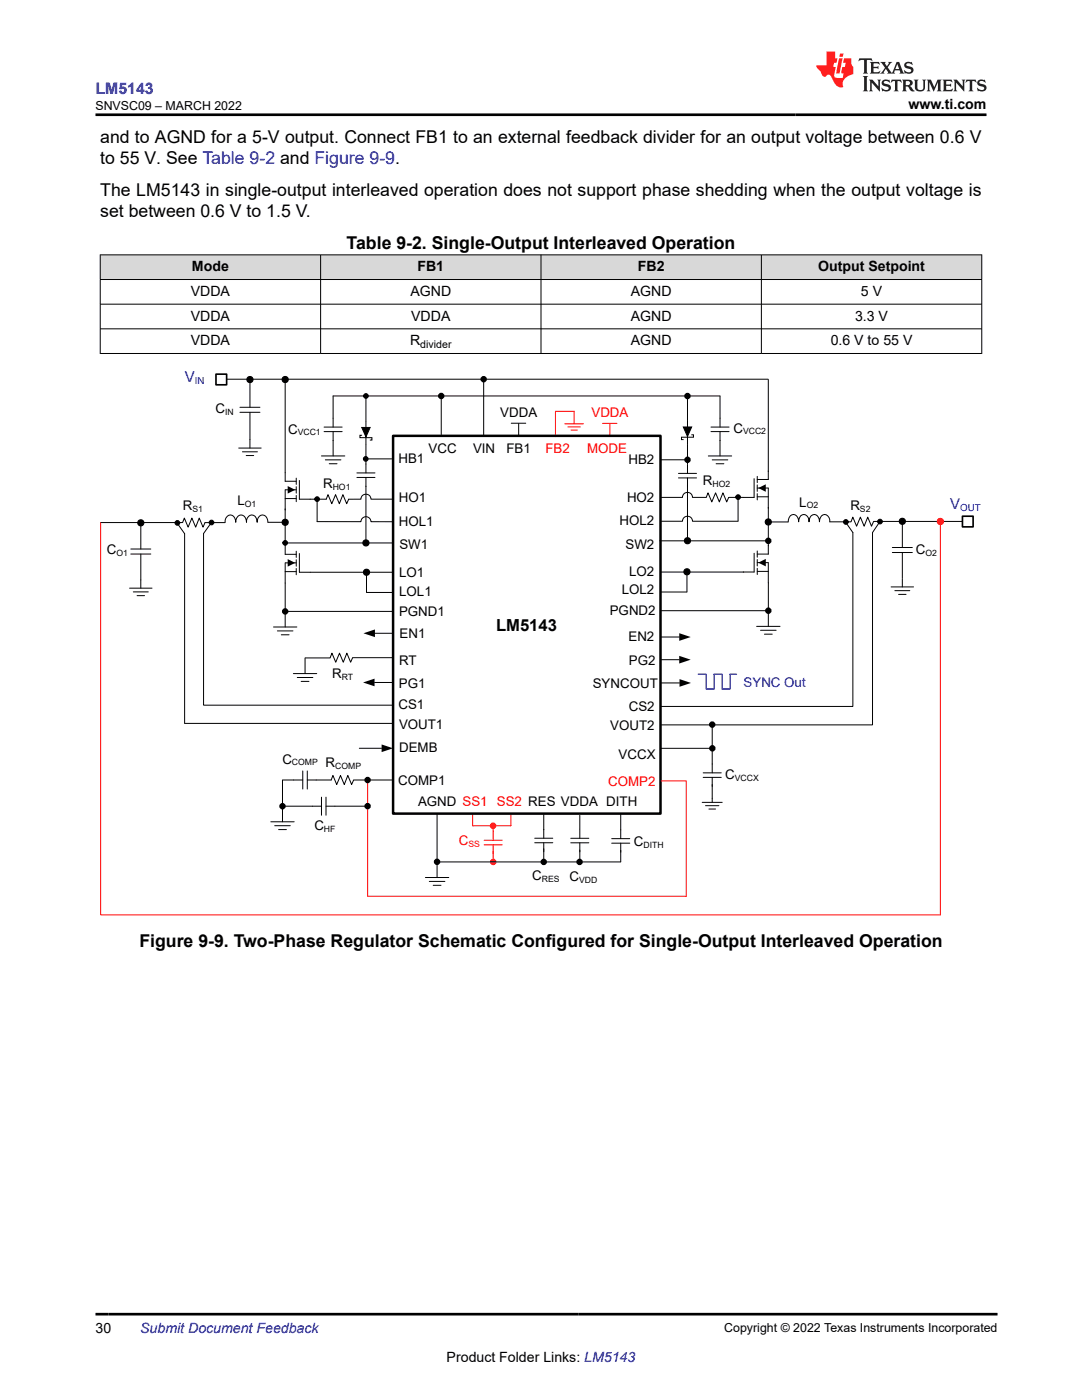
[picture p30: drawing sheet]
<svg xmlns="http://www.w3.org/2000/svg" width="216mm" height="279mm" viewBox="0 0 216 279" stroke-linecap="round" stroke-linejoin="round" font-family="sans-serif">
<defs><g id="words">
<g font-size="3.5">
<text x="20" y="28.5">and to AGND for a 5-V output. Connect FB1 to an external feedback divider for an output voltage between 0.6 V</text>
<text x="20" y="32.8">to 55 V. See Table 9-2 and Figure 9-9.</text>
<text x="20" y="39.1">The LM5143 in single-output interleaved operation does not support phase shedding when the output voltage is</text>
<text x="20" y="43.3">set between 0.6 V to 1.5 V.</text>
<text x="69.2" y="49.7">Table 9-2. Single-Output Interleaved Operation</text>
<text x="27.8" y="188.9">Figure 9-9. Two-Phase Regulator Schematic Configured for Single-Output Interleaved Operation</text>
</g>
<text font-size="3.3" x="99" y="125.8">LM5143</text>
<text font-size="3.2" fill="#00f" x="19" y="18.7">LM5143</text>
<g font-size="3" fill="#00f">
<text x="36.9" y="76.3">V</text>
<text x="189.6" y="101.6">V</text>
</g>
<g font-size="2.8">
<text x="181.3" y="21.8">www.ti.com</text>
<text x="38.1" y="59.1">VDDA</text>
<text x="38.3" y="54.1">Mode</text>
<text x="81.9" y="59.1">AGND</text>
<text x="83.3" y="54.1">FB1</text>
<text x="125.9" y="59.1">AGND</text>
<text x="127.3" y="54.1">FB2</text>
<text x="163.3" y="54.1">Output Setpoint</text>
<text x="171.8" y="59.1">5 V</text>
<text x="38.1" y="64">VDDA</text>
<text x="82" y="64">VDDA</text>
<text x="125.9" y="64">AGND</text>
<text x="170.6" y="64">3.3 V</text>
<text x="38.1" y="68.9">VDDA</text>
<text x="81.8" y="68.9">R</text>
<text x="125.9" y="68.9">AGND</text>
<text x="165.8" y="68.9">0.6 V to 55 V</text>
<text x="19" y="266.1">30</text>
<text x="89.1" y="271.7">Product Folder Links: LM5143</text>
</g>
<text font-size="2.8" fill="#00f" x="28" y="266.1">Submit Document Feedback</text>
<g font-size="2.7">
<text x="43" y="82.5">C</text>
<text x="99.8" y="83.2">VDDA</text>
<text x="57.5" y="86.5">C</text>
<text x="146.3" y="86.3">C</text>
<text x="79.5" y="92.4">HB1</text>
<text x="85.5" y="90.3">VCC</text>
<text x="94.4" y="90.3">VIN</text>
<text x="101.1" y="90.3">FB1</text>
<text x="125.4" y="92.6">HB2</text>
<text x="36.5" y="101.9">R</text>
<text x="47.4" y="100.8">L</text>
<text x="64.5" y="97.4">R</text>
<text x="79.6" y="100.2">HO1</text>
<text x="125.1" y="100.2">HO2</text>
<text x="140.3" y="96.8">R</text>
<text x="159.5" y="101.1">L</text>
<text x="169.7" y="101.8">R</text>
<text x="79.6" y="105">HOL1</text>
<text x="123.6" y="104.8">HOL2</text>
<text x="21.3" y="110.6">C</text>
<text x="79.7" y="109.5">SW1</text>
<text x="124.8" y="109.6">SW2</text>
<text x="182.7" y="110.5">C</text>
<text x="79.6" y="115.1">LO1</text>
<text x="79.7" y="118.8">LOL1</text>
<text x="124.1" y="118.6">LOL2</text>
<text x="125.6" y="114.9">LO2</text>
<text x="79.6" y="122.9">PGND1</text>
<text x="121.7" y="122.7">PGND2</text>
<text x="79.7" y="127.2">EN1</text>
<text x="125.4" y="128">EN2</text>
<text x="66.3" y="135.3">R</text>
<text x="79.6" y="137.2">PG1</text>
<text x="79.6" y="132.6">RT</text>
<text x="118.3" y="137.4">SYNCOUT</text>
<text x="125.5" y="132.8">PG2</text>
<text x="79.5" y="141.6">CS1</text>
<text x="125.5" y="141.9">CS2</text>
<text x="79.6" y="145.4">VOUT1</text>
<text x="121.8" y="145.6">VOUT2</text>
<text x="56.3" y="152.4">C</text>
<text x="65" y="153">R</text>
<text x="79.6" y="150.1">DEMB</text>
<text x="123.4" y="151.4">VCCX</text>
<text x="144.7" y="155.4">C</text>
<text x="79.5" y="156.6">COMP1</text>
<text x="83.4" y="160.8">AGND SS1 SS2 RES VDDA DITH</text>
<text x="62.7" y="165.6">C</text>
<text x="126.5" y="168.8">C</text>
<text x="106.2" y="175.6">C</text>
<text x="113.6" y="175.8">C</text>
</g>
<g font-size="2.7" fill="#f00">
<text x="118" y="83.2">VDDA</text>
<text x="108.8" y="90.3">FB2</text>
<text x="117.2" y="90.3">MODE</text>
<text x="121.4" y="156.8">COMP2</text>
<text x="91.5" y="168.6">C</text>
</g>
<text font-size="2.7" fill="#00f" x="148.4" y="137">SYNC Out</text>
<g font-size="2.5">
<text x="19" y="21.9">SNVSC09 – MARCH 2022</text>
<text x="144.5" y="265.8">Copyright © 2022 Texas Instruments Incorporated</text>
</g>
<text font-size="2.1" x="83.9" y="69.5">divider</text>
<g font-size="1.9" fill="#00f">
<text x="38.9" y="76.7">IN</text>
<text x="191.6" y="102">OUT</text>
</g>
<g font-size="1.7">
<text x="44.9" y="82.9">IN</text>
<text x="59.4" y="86.9">VCC1</text>
<text x="148.3" y="86.7">VCC2</text>
<text x="48.8" y="101.1">O1</text>
<text x="66.4" y="97.8">HO1</text>
<text x="142.2" y="97.2">HO2</text>
<text x="161" y="101.5">O2</text>
<text x="38.4" y="102.2">S1</text>
<text x="171.6" y="102.2">S2</text>
<text x="23.2" y="111">O1</text>
<text x="184.7" y="110.9">O2</text>
<text x="68.2" y="135.7">RT</text>
<text x="58.3" y="152.7">COMP</text>
<text x="66.9" y="153.4">COMP</text>
<text x="146.6" y="155.8">VCCX</text>
<text x="64.6" y="165.9">HF</text>
<text x="128.4" y="169.2">DITH</text>
<text x="108.1" y="176">RES</text>
<text x="115.5" y="176.2">VDD</text>
</g>
<text font-size="1.7" fill="#f00" x="93.5" y="169">SS</text>
</g></defs>
<g fill="#d8d8d8">
<path d="M20 50.9h175.9v4.9h-175.9z" fill-rule="evenodd"/>
<path d="M20.1 50.9h43.8v4.8h-43.8z" fill-rule="evenodd"/>
<path d="M64 50.9h43.9v4.8h-43.9z" fill-rule="evenodd"/>
<path d="M108 50.9h43.9v4.8h-43.9z" fill-rule="evenodd"/>
<path d="M152 50.9h43.8v4.8h-43.8z" fill-rule="evenodd"/>
</g>
<g fill="none" stroke="#000" stroke-width=".2">
<path d="M19.9 50.9h176.1M19.9 55.8h176.1M20 50.8v19.8M64 50.8v19.8M107.9 50.8v19.8M151.9 50.8v19.8M195.9 50.8v19.8M19.9 60.7h176.1M19.9 65.6h176.1M19.9 70.5h176.1M45.3 75.7h108M56.9 75.7v20.3h2.2"/>
<path d="M73 79.2v15.2M88 79.1v7.6M96.5 75.7v11.1M137.2 79v13.6M143.7 79h-77.2v6.2M143.7 79.1v6.1M153.3 75.8v19.9h-2.2M56.9 99.5h2.2M56.9 97.8v12.8h2.2M56.9 97.8h2.2M59.1 95.4v1.3M59.1 97.1v1.3"/>
<path d="M59.1 98.9v1.2M59.7 95.9v3.7h5.4l.4-.9 .7 1.8 .8-1.8 .7 1.8 .7-1.8 .8 1.8 .4-.9M64.7 86.1h3.6M64.7 85.2h3.6M66.5 86.1v1.8M71.2 95.3h3.6M71.2 94.4h3.6M72.2 85.3h1.7l-.9 1.9zM72.3 86.9h-.5v.4h2.4v.5h-.4M72.9 91.6h5.3M73 95.3v1.8M131.8 91.8h5.4"/>
<path d="M135.4 95.4h3.6M135.4 94.5h3.6M136.3 85.2h1.7l-.8 1.9zM137.2 92.7v1.8M137.2 95.4v1.8M137.9 86.8h.5v.5h-2.4v.4h.4M140.9 99.3l.4-.9 .7 1.8 .8-1.8 .7 1.8 .8-1.8 .7 1.8 .4-.9M141.9 86.1h3.6M141.9 85.2h3.6M143.7 86.1v1.8M150.5 95.5v3.8h-2.2M151.1 95.1v1.2"/>
<path d="M151.1 96.8v1.3M151.1 98.5v1.3M151.1 99.1h2.2M151.1 97.4h2.2M153.3 97.4v13.2h-2.2M20.1 104.3h16.3M36.8 106.5v37.8M40.6 106.5v34.2h37.7M44.9 104.2a1.1 1.1 0 0 1 .4-1.2 1.1 1.1 0 0 1 1.3 0l.4 .8v.4a1.11 1.11 0 0 1 .5-1.2 1.11 1.11 0 0 1 1.3 0l.2 .4 .2 .8a1.11 1.11 0 0 1 .4-1.2 1.11 1.11 0 0 1 1.3 0l.4 1.2a1.11 1.11 0 0 1 .5-1.2 1.11 1.11 0 0 1 1.2 0l.3 .4 .2 .8M53.5 104.2h3.4M56.9 114.1h2.2M56.9 112.3v9.7h21.3"/>
<path d="M56.9 112.3h2.2M57.5 108.4h20.9M59.1 110v1.3M59.1 111.7v1.3M59.1 113.5v1.2M59.7 110.5v3.7h18.5M63.3 104.1h8.7a1 1 0 0 1 1-1 1 1 0 0 1 1 1h4.4M73.1 114.2v4M73.2 118.2h5.2M131.7 107.9h21.6M131.9 114.2h16.5M150.5 110.4v3.8h-2.2"/>
<path d="M151.1 110v1.2M151.1 111.7v1.3M151.1 113.4v1.3M151.1 114h2.2M151.1 112.3h2.2M153.3 112.3v9.6M169.8 104.1h-4.2a1.08 1.08 0 0 0-.4-1.1 1.08 1.08 0 0 0-1.3 0l-.4 1.1a1.08 1.08 0 0 0-.4-1.1 1.08 1.08 0 0 0-1.3 0l-.4 1.1a1.09 1.09 0 0 0-.4-1.1 1.09 1.09 0 0 0-1.2 0l-.4 1.1a1.09 1.09 0 0 0-.5-1.1 1.09 1.09 0 0 0-1.2 0l-.4 1.1-4 .1M169.8 104.1l.4-.9 .7 1.8 .8-1.8 .7 1.8 .7-1.8 .8 1.8 .4-.9M170.2 106.3v34.7h-38.4M174.1 106.3v38.4h-42.3M174.3 104.1h17.7M131.8 121.9h21.5"/>
<path d="M36.9 144.4h41.4M56.4 155.7h4M60.4 153.9v3.6M61.3 155.7h4.8l.3-.9 .8 1.8 .7-1.8 .8 1.8 .7-1.8 .8 1.8 .4-.9M61.3 153.9v3.6M64.1 159.1v3.6M65 159.1v3.6M70.6 155.7h7.7M56.4 160.9h7.7M65 160.9h8.4M87.2 162.5v9.5M106.7 168.2h3.6"/>
<path d="M106.7 167.3h3.6M108.5 162.6v4.7M108.5 168.2v3.8M113.9 168.2h3.6M113.9 167.3h3.6M115.7 162.7v2.7M115.7 165.5v1.8M115.7 168.2v1.8"/>
<circle cx="73" cy="79" r=".47"/>
<circle cx="63.3" cy="99.6" r=".47"/>
<circle cx="73" cy="91.6" r=".47"/>
<circle cx="56.9" cy="108.3" r=".47"/>
<circle cx="175.6" cy="104.1" r=".47"/>
</g>
<g fill="#000">
<path d="M57.4 97l1.5 .8-1.5 .7zM72.2 85.3h1.7l-.9 1.9zM136.3 85.2h1.7l-.8 1.9zM151.3 97.4l1.5-.7v1.4zM57.4 111.6l1.5 .7-1.5 .8zM151.3 112.3l1.5-.8v1.5z"/>
<circle cx="73" cy="79" r=".47"/>
<circle cx="63.3" cy="99.6" r=".47"/>
<circle cx="73" cy="91.6" r=".47"/>
<circle cx="56.9" cy="108.3" r=".47"/>
<circle cx="175.6" cy="104.1" r=".47"/>
<circle cx="115.6" cy="172" r=".48"/>
</g>
<path d="M94.3 162.6v2.2M96.6 168.6h3.6M96.6 167.7h3.6M98.4 165.9v1.8M98.4 168.6v3.4M102 162.6v2.2" fill="none" stroke="#f00" stroke-width=".2"/>
<circle cx="115.6" cy="172" r=".48" fill="none" stroke="#000" stroke-width=".33"/>
<circle cx="98.4" cy="172" r=".48" fill="#f00"/>
<circle cx="98.4" cy="172" r=".48" fill="none" stroke="#f00" stroke-width=".33"/>
<g fill="#000">
<circle cx="88" cy="79" r=".48"/>
<circle cx="96.5" cy="75.7" r=".48"/>
<circle cx="137.2" cy="79" r=".48"/>
<circle cx="137.2" cy="91.8" r=".48"/>
<circle cx="153.3" cy="107.9" r=".48"/>
<circle cx="56.9" cy="122" r=".48"/>
<circle cx="153.3" cy="121.9" r=".48"/>
<circle cx="73.4" cy="155.7" r=".48"/>
<circle cx="56.4" cy="160.9" r=".48"/>
<circle cx="87.2" cy="172" r=".48"/>
<circle cx="108.5" cy="172" r=".48"/>
</g>
<g fill="none" stroke="#000" stroke-width=".33">
<circle cx="88" cy="79" r=".48"/>
<circle cx="96.5" cy="75.7" r=".48"/>
<circle cx="137.2" cy="79" r=".48"/>
<circle cx="137.2" cy="91.8" r=".48"/>
<circle cx="153.3" cy="107.9" r=".48"/>
<circle cx="56.9" cy="122" r=".48"/>
<circle cx="153.3" cy="121.9" r=".48"/>
<circle cx="73.4" cy="155.7" r=".48"/>
<circle cx="56.4" cy="160.9" r=".48"/>
<circle cx="87.2" cy="172" r=".48"/>
<circle cx="108.5" cy="172" r=".48"/>
</g>
<g fill="none" stroke="#000" stroke-width=".2">
<path d="M64.1 91h4.7M64.9 91.8h3.1M65.7 92.6h1.6M66.5 87.9v3.1M141.3 91h4.7M142.1 91.8h3.1M142.9 92.6h1.5M143.7 87.9v3.1M54.6 125.1h4.6M55.4 125.9h3.1M56.1 126.7h1.6M56.9 122v3.1"/>
<path d="M151 125h4.6M151.8 125.8h3.1M152.5 126.6h1.6M153.3 121.9v3.1M56.4 155.7v8.3M54 164h4.7M54.8 164.8h3.1M55.6 165.6h1.5M84.9 175.1h4.6M85.7 175.9h3.1M86.4 176.7h1.6M115.7 169.6v2.3"/>
<path d="M123.9 172h-36.7v3.1"/>
</g>
<path d="M73.4 155.7v23.2" fill="none" stroke="#f00" stroke-width=".2"/>
<path d="M43.1 74.7h2.1v2.1h-2.1z" fill-rule="evenodd" fill="#fff"/>
<path d="M43.1 74.7h2.1v2.1h-2.1z" fill="none" stroke="#000" stroke-width=".33"/>
<path d="M192 103h2.2v2.1h-2.2z" fill-rule="evenodd" fill="#fff"/>
<path d="M192 103h2.2v2.1h-2.2z" fill="none" stroke="#000" stroke-width=".33"/>
<g fill="none" stroke="#000" stroke-width=".2">
<path d="M49.9 75.7v5.6M47.6 89.4h4.5M47.9 82.3h4M47.9 81.3h4M48.4 90.2h3M49.1 90.9h1.5M49.9 82.3v7.1M73 97v11.4M78.4 99.6h-4.4a1 1 0 0 0-1-1 1 1 0 0 0-1 1h-2.4M102 84.5h2.9M103.5 84.5v2.4M131.9 99.3h4.3a1 1 0 0 1 1-1 1 1 0 0 1 1 1h2.7"/>
<path d="M137.2 96.9v11M145.5 99.3h2.8M147.3 99.3v4.7M25.9 117.4h4.4M26.1 110.6h4M26.1 109.6h4M26.6 118.1h3M27.3 118.9h1.5M28.1 104.3v5.3M28.1 110.6v6.8M63.3 100.1v4M131.8 118.1h5.2"/>
<path d="M131.9 104h4.3a1 1 0 0 1 1-1 1 1 0 0 1 1 1h9.1M137.1 114.1v4M177.8 117.1h4.5M178.1 110.3h3.9M178.1 109.3h3.9M178.6 117.9h2.9M179.3 118.6h1.5M180 115.5v1.6M180.1 104.1v5.2M180.1 110.3v5.1M58.5 134.4h4.7M59.3 135.2h3.1"/>
<path d="M60.1 136h1.6M60.9 131.3v3.1M60.9 131.3h5M65.9 131.3l.3-.9 .8 1.8 .7-1.8 .8 1.8 .7-1.8 .8 1.8 .4-.9M70.4 131.3h7.8M74.7 136.2h3.7M74.8 126.4h3.6M131.8 131.7h3.7M131.8 127.1h3.7M131.9 136.3h3.7M71.7 149.3h4.4M122.1 168.3h3.6"/>
<path d="M122.1 167.4h3.6M123.9 162.5v4.9M123.9 168.3v3.7"/>
<circle cx="147.3" cy="99.2" r=".47"/>
<circle cx="168.8" cy="104.2" r=".47"/>
</g>
<g fill="#000">
<path d="M72.4 136.2l2.3-.8v1.6zM72.5 126.4l2.3-.8v1.5zM135.5 130.9l2.3 .8-2.3 .7zM135.5 126.4l2.3 .7-2.3 .8zM135.6 135.5l2.3 .8-2.3 .8zM76.1 148.6l2.3 .7-2.3 .8z"/>
<circle cx="49.9" cy="75.7" r=".6"/>
<circle cx="56.9" cy="75.7" r=".6"/>
<circle cx="147.3" cy="99.2" r=".47"/>
<circle cx="28.1" cy="104.3" r=".6"/>
<circle cx="56.9" cy="104.2" r=".6"/>
<circle cx="73" cy="108.4" r=".6"/>
<circle cx="73.1" cy="114.2" r=".6"/>
<circle cx="137.1" cy="114.1" r=".6"/>
<circle cx="137.2" cy="107.9" r=".6"/>
<circle cx="153.3" cy="104.2" r=".6"/>
<circle cx="168.8" cy="104.2" r=".47"/>
<circle cx="180.1" cy="104" r=".6"/>
</g>
<g fill="none" stroke="#000" stroke-width=".24">
<circle cx="49.9" cy="75.7" r=".6"/>
<circle cx="56.9" cy="75.7" r=".6"/>
<circle cx="28.1" cy="104.3" r=".6"/>
<circle cx="56.9" cy="104.2" r=".6"/>
<circle cx="73" cy="108.4" r=".6"/>
<circle cx="73.1" cy="114.2" r=".6"/>
<circle cx="137.1" cy="114.1" r=".6"/>
<circle cx="137.2" cy="107.9" r=".6"/>
<circle cx="153.3" cy="104.2" r=".6"/>
<circle cx="180.1" cy="104" r=".6"/>
</g>
<path d="M139.3 134.6h1.6v2.9h1.6v-2.9h1.6v2.9h1.6v-2.9h1.3" fill="none" stroke="#00f" stroke-width=".25"/>
<path d="M112.7 84.6h3.7M113.3 85.2h2.5M113.9 85.8h1.3M114.6 84.6v-2.5h-3.8v5.1M120.2 84.5h2.9M121.7 84.6v2.3M94.3 164.8h7.6M98.4 164.8v1.1" fill="none" stroke="#f00" stroke-width=".2"/>
<path d="M78.4 87h53.4v75.4h-53.4z" fill="none" stroke="#000" stroke-width=".5"/>
<circle cx="98.4" cy="164.8" r=".48" fill="#f00"/>
<circle cx="98.4" cy="164.8" r=".48" fill="none" stroke="#f00" stroke-width=".33"/>
<path d="M187.6 104.1v78.5h-167.5v-78.3" fill="none" stroke="#f00" stroke-width=".2"/>
<circle cx="187.6" cy="104.1" r=".6" fill="#f00"/>
<circle cx="187.6" cy="104.1" r=".6" fill="none" stroke="#f00" stroke-width=".24"/>
<path d="M131.9 155.8h5v23.1h-63.5" fill="none" stroke="#f00" stroke-width=".2"/>
<g fill="#000">
<circle cx="35.4" cy="104.4" r=".47"/>
<circle cx="42.2" cy="104.3" r=".47"/>
<circle cx="142.1" cy="144.6" r=".48"/>
<circle cx="142.1" cy="149.3" r=".48"/>
<circle cx="73.4" cy="160.9" r=".48"/>
</g>
<g fill="none" stroke="#000" stroke-width=".33">
<circle cx="142.1" cy="144.6" r=".48"/>
<circle cx="142.1" cy="149.3" r=".48"/>
<circle cx="73.4" cy="160.9" r=".48"/>
</g>
<g fill="none" stroke="#000" stroke-width=".2">
<path d="M35.3 104.3l1.5 2.2M42.2 104.3l-1.6 2.2M44.9 104.3h-4l-.4 .9-.7-1.8-.8 1.8-.7-1.8-.8 1.8-.7-1.8-.4 .9M168.7 104.1l1.5 2.2M175.6 104.1l-1.5 2.2M131.9 149.3h10.2M140.3 155.1h3.6M140.3 154.2h3.6M142.1 144.7v9.5M142.1 155.1v5M140.1 160.1h4M140.8 160.8h2.6"/>
<path d="M141.4 161.5h1.4"/>
<circle cx="35.4" cy="104.4" r=".47"/>
<circle cx="42.2" cy="104.3" r=".47"/>
</g>
<path d="M171.5 11.6l-.2 .6 .5-.2h.6v.1v2.2l-.2 .4h1l-.2-.4v-2.2v-.1h.5l.5 .2-.1-.6zM173.6 12.4l.2 .3v1.6l-.2 .4h1.9l.1-.6a1.08 1.08 0 0 1-1.3 .2v-.7h.6l.4 .2v-.7l-.4 .2h-.6v-.5l.2-.2a1 1 0 0 1 1 .3l-.1-.5zM175.7 12.4l.9 1.1-1 1.2h.9l-.2-.2 .5-.8 .4 .8-.2 .2h1.6l-.2-.2 .2-.5h.9l.1 .5-.1 .2h.9l-.2-.4-.8-1.9h-.5l-.9 2.1-.9-1.1 .9-1h-.8l.2 .2-.4 .6-.4-.6 .2-.2zM179 12.8l.4 1h-.7zM180.7 12.5a.65 .65 0 0 0-.2 .7 .65 .65 0 0 0 .6 .5l.6 .1 .1 .3a.79 .79 0 0 1-.7 .4 .79 .79 0 0 1-.7-.5l.1 .7 .2-.1a.93 .93 0 0 0 1.1 0 .93 .93 0 0 0 .4-.9 1.46 1.46 0 0 0-1.2-.6l-.1-.3a1.09 1.09 0 0 1 1.2 .2l-.2-.6-.1 .1-.5-.2zM172.2 15.2l.2 .4v2.2l-.2 .4h1l-.2-.4v-2.2l.2-.4zM173.4 15.9l.2 .4v1.5l-.2 .4h.8l-.3-.4 .1-1.3 1.6 1.8v-2l.2-.4h-.7l.1 .2 .1 1.1-1.2-1.3zM176.2 16a.65 .65 0 0 0-.2 .8 .65 .65 0 0 0 .6 .4l.6 .2 .1 .2a.79 .79 0 0 1-.7 .4 .79 .79 0 0 1-.7-.5l.1 .7 .2-.1a.93 .93 0 0 0 1.1 .1 .93 .93 0 0 0 .4-1 1.46 1.46 0 0 0-1.2-.5l-.1-.4a1.09 1.09 0 0 1 1.2 .2l-.1-.6-.2 .1-.5-.1zM177.9 15.9l-.1 .6a.63 .63 0 0 1 .8-.3v1.6l-.3 .4h1l-.2-.4v-1.6a.66 .66 0 0 1 .8 .3l-.1-.6zM180 15.9l.2 .4v1.5l-.2 .4h1l-.2-.2-.1-.7h.5l.1 .2a.79 .79 0 0 0 1.2 .6l-1-.9a.61 .61 0 0 0 .6-.6 .61 .61 0 0 0-.5-.7zM180.8 16.2h.1a.47 .47 0 0 1 .5 .1 .47 .47 0 0 1 .1 .5l-.1 .1-.7 .1zM182.3 15.9l.2 .2a2.27 2.27 0 0 0 .4 2 1.04 1.04 0 0 0 1.7-.7v-1.3l.2-.2h-.8l.2 .4v1.1a.6 .6 0 0 1-.6 .6 .6 .6 0 0 1-.6-.6v-1.1l.3-.4zM184.9 15.9l.2 .4v1.5l-.2 .4h.8l-.3-.4v-1.4l.9 1.9 .9-1.9v1.4l-.3 .4h1l-.2-.4v-1.5l.2-.4h-.8l-.7 1.5-.6-1.5zM188.1 15.9l.2 .4v1.5l-.2 .4h1.9l.1-.6a1.09 1.09 0 0 1-1.3 .2v-.7h.6l.4 .2v-.6l-.4 .2h-.6v-.6l.2-.1a1.01 1.01 0 0 1 1 .3l-.1-.6zM190.2 15.9l.3 .4v1.5l-.3 .4h.8l-.2-.4v-1.3l1.6 1.8v-2l.2-.4h-.7l.2 .2v1.1l-1.2-1.3zM192.8 15.9l-.1 .6a.63 .63 0 0 1 .8-.3v1.6l-.3 .4h1l-.2-.4v-1.6a.66 .66 0 0 1 .8 .3l-.1-.6zM195.2 16a.65 .65 0 0 0-.2 .8 .65 .65 0 0 0 .6 .4l.6 .2 .2 .2a.79 .79 0 0 1-.7 .4 .79 .79 0 0 1-.7-.5l.1 .7 .2-.1a.93 .93 0 0 0 1 .1 .93 .93 0 0 0 .5-1 1.46 1.46 0 0 0-1.3-.5v-.4a1.09 1.09 0 0 1 1.2 .2l-.2-.6-.2 .1-.5-.1z" fill="#231f20"/>
<path d="M164.9 10.3v2.7h-2l.1 .4 .8 1a.95 .95 0 0 0 1 .9 .59 .59 0 0 1 .5-.4 .59 .59 0 0 1 .5 .3l.4 .8a1.59 1.59 0 0 0 2.1 1.4 1.61 1.61 0 0 1 1-2.3l1-.3-.1-1.5a1.59 1.59 0 0 1-.3-1.7h-1.5l-.2 .9h.6l-.2 .9h-.5l-.2 .9v.3l.4 .1-.1 .9h-.7a.73 .73 0 0 1-1-.7l.3-1.5h-.5l.1-.9h.5l.2-.9h-.5v-1.3zM167.4 11.6l-.6 3.1h.7l.6-3.1zM167.6 10.7l-.1 .6h.7l.1-.6z" fill="#ed1c24"/>
<path d="M19 22.9h177.8M19 262.3h180" fill="none" stroke="#000" stroke-width=".53"/>
<use href="#words"/>
</svg>
